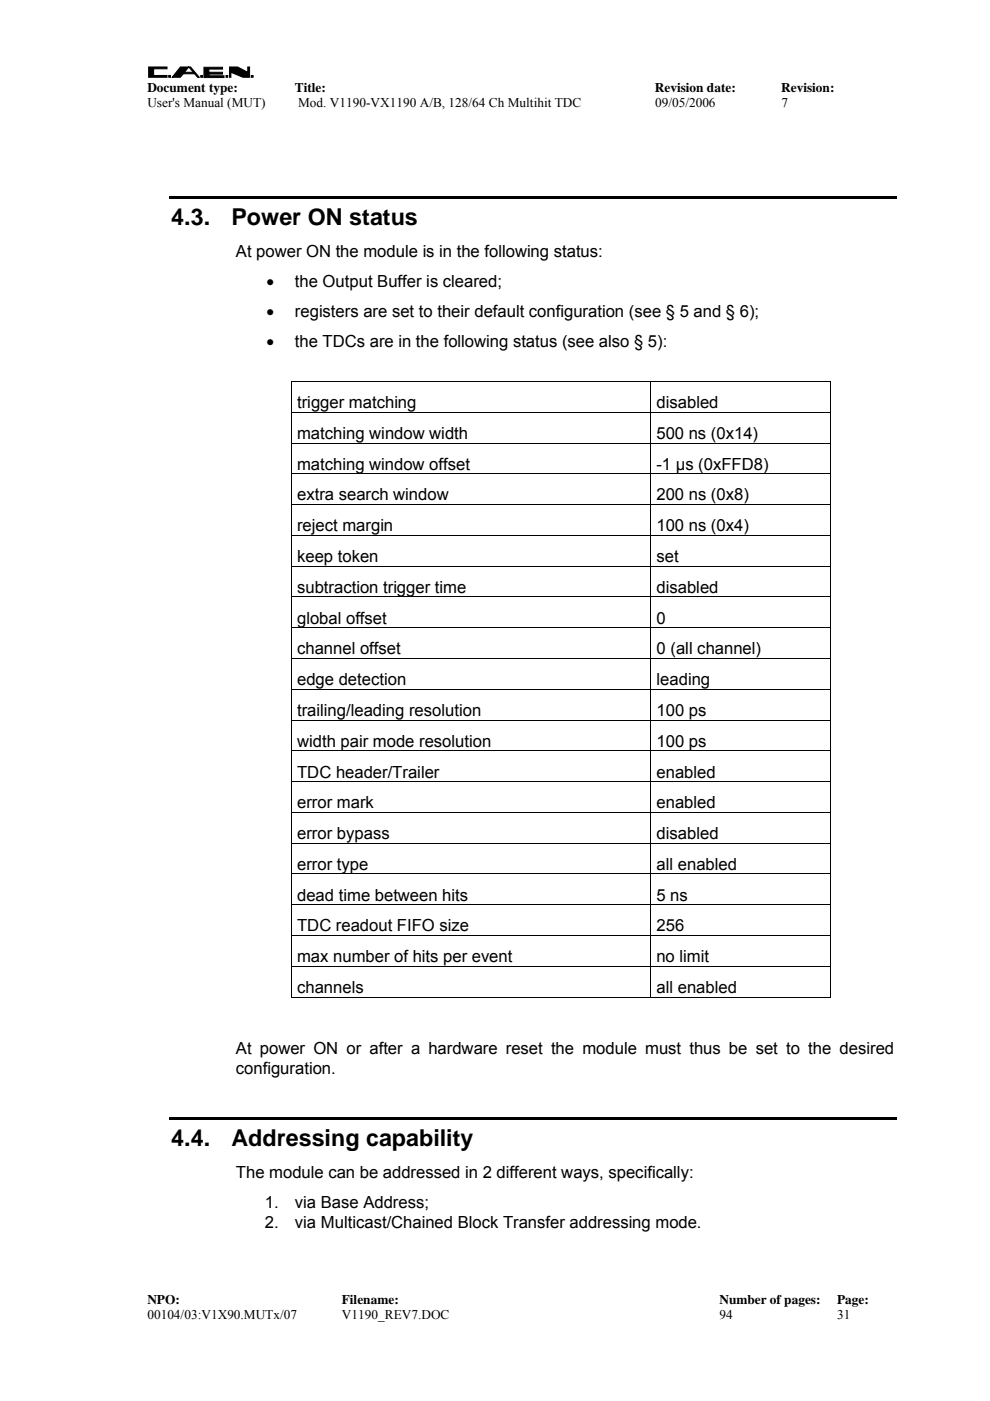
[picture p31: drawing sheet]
<svg xmlns="http://www.w3.org/2000/svg" width="210mm" height="297mm" viewBox="0 0 210 297" stroke-linecap="round" stroke-linejoin="round" font-family="sans-serif">
<defs><g id="words">
<g font-size="4.9">
<text x="36.3" y="47.8">4.3.</text>
<text x="49.1" y="47.8">Power ON status</text>
<text x="36.3" y="243.1">4.4.</text>
<text x="49.1" y="243.1">Addressing capability</text>
</g>
<g font-size="3.5">
<text x="50" y="54.4">At power ON the module is in the following status:</text>
<text x="56.5" y="60.8">•</text>
<text x="62.5" y="60.8">the Output Buffer is cleared;</text>
<text x="56.5" y="67.2">•</text>
<text x="62.5" y="67.2">registers are set to their default configuration (see § 5 and § 6);</text>
<text x="56.5" y="73.6">•</text>
<text x="62.5" y="73.6">the TDCs are in the following status (see also § 5):</text>
<text x="63" y="86.5">trigger matching</text>
<text x="139.2" y="86.5">disabled</text>
<text x="63" y="93">matching window width</text>
<text x="139.2" y="93">500 ns (0x14)</text>
<text x="63" y="99.6">matching window offset</text>
<text x="139.2" y="99.6">-1 µs (0xFFD8)</text>
<text x="63" y="106.1">extra search window</text>
<text x="139.2" y="106.1">200 ns (0x8)</text>
<text x="63" y="112.6">reject margin</text>
<text x="139.2" y="112.6">100 ns (0x4)</text>
<text x="63" y="119.2">keep token</text>
<text x="139.2" y="119.2">set</text>
<text x="63" y="125.7">subtraction trigger time</text>
<text x="139.2" y="125.7">disabled</text>
<text x="63" y="132.2">global offset</text>
<text x="139.2" y="132.2">0</text>
<text x="63" y="138.7">channel offset</text>
<text x="139.2" y="138.7">0 (all channel)</text>
<text x="63" y="145.3">edge detection</text>
<text x="139.2" y="145.3">leading</text>
<text x="63" y="151.8">trailing/leading resolution</text>
<text x="139.2" y="151.8">100 ps</text>
<text x="63" y="158.3">width pair mode resolution</text>
<text x="139.2" y="158.3">100 ps</text>
<text x="63" y="164.8">TDC header/Trailer</text>
<text x="139.2" y="164.8">enabled</text>
<text x="63" y="171.4">error mark</text>
<text x="139.2" y="171.4">enabled</text>
<text x="63" y="177.9">error bypass</text>
<text x="139.2" y="177.9">disabled</text>
<text x="63" y="184.4">error type</text>
<text x="139.2" y="184.4">all enabled</text>
<text x="63" y="190.9">dead time between hits</text>
<text x="139.2" y="190.9">5 ns</text>
<text x="63" y="197.5">TDC readout FIFO size</text>
<text x="139.2" y="197.5">256</text>
<text x="63" y="204">max number of hits per event</text>
<text x="139.2" y="204">no limit</text>
<text x="63" y="210.5">channels</text>
<text x="139.2" y="210.5">all enabled</text>
<text x="50" y="223.4">At power ON or after a hardware reset the module must thus be set to the desired</text>
<text x="50" y="227.6">configuration.</text>
<text x="50" y="249.7">The module can be addressed in 2 different ways, specifically:</text>
<text x="56.2" y="256.1">1.</text>
<text x="62.5" y="256.1">via Base Address;</text>
<text x="56.2" y="260.3">2.</text>
<text x="62.5" y="260.3">via Multicast/Chained Block Transfer addressing mode.</text>
</g>
<g font-size="2.8">
<text x="31.2" y="19.6">Document type:</text>
<text x="31.2" y="22.7">User's Manual (MUT)</text>
<text x="62.5" y="19.6">Title:</text>
<text x="63.2" y="22.7">Mod. V1190-VX1190 A/B, 128/64 Ch Multihit TDC</text>
<text x="138.9" y="19.6">Revision date:</text>
<text x="138.9" y="22.7">09/05/2006</text>
<text x="165.6" y="19.6">Revision:</text>
<text x="165.7" y="22.7">7</text>
<text x="31.2" y="276.5">NPO:</text>
<text x="31.2" y="279.7">00104/03:V1X90.MUTx/07</text>
<text x="72.5" y="276.5">Filename:</text>
<text x="72.5" y="279.7">V1190_REV7.DOC</text>
<text x="152.5" y="279.7">94</text>
<text x="152.5" y="276.5">Number of pages:</text>
<text x="177.5" y="276.5">Page:</text>
<text x="177.5" y="279.7">31</text>
</g>
</g></defs>
<g fill="#000" stroke="#000" stroke-width=".21">
<path d="M31.5 14.2h3.9v.4h-2.8v1.4h2.8v.4h-3.9z" fill-rule="evenodd"/>
<path d="M35.8 16h.4v.4h-.4z" fill-rule="evenodd"/>
<path d="M38.2 14.2h2.2l1.8 2.2h-.3l-1.9-2.2-1.8 2.2h-1.7z" fill-rule="evenodd"/>
<path d="M38.3 15.3h2.8v.3h-2.8z" fill-rule="evenodd"/>
<path d="M42.6 16h.3v.4h-.3z" fill-rule="evenodd"/>
<path d="M43.2 14.3h4v.3h-2.9v.7h2.9v.4h-2.9v.4h3.2v.3h-4.3z" fill-rule="evenodd"/>
<path d="M47.9 16h.4v.4h-.4z" fill-rule="evenodd"/>
<path d="M48.7 14.2h1.7l2.1 1.1v-1.1h.4v2.2h-1.4l-2.5-1.1v1.1h-.3z" fill-rule="evenodd"/>
<path d="M53.3 16h.4v.4h-.4z" fill-rule="evenodd"/>
</g>
<g fill="#000">
<path d="M35.8 41.6h154.3v.6h-154.3zM61.7 80.8h.1v.2h-.1zM176 80.8h.1v.2h-.1zM176 87.3h.1v.2h-.1zM176 93.9h.1v.1h-.1zM176 100.4h.1v.1h-.1zM176 106.9h.1v.2h-.1zM176 113.4h.1v.2h-.1zM176 120h.1v.1h-.1zM176 126.5h.1v.1h-.1zM176 133h.1v.2h-.1zM176 139.5h.1v.2h-.1z"/>
<path d="M176 146h.1v.2h-.1zM176 152.6h.1v.2h-.1zM176 159.1h.1v.2h-.1zM176 165.6h.1v.2h-.1zM176 172.2h.1v.1h-.1zM176 178.7h.1v.2h-.1zM176 185.2h.1v.2h-.1zM176 191.7h.1v.2h-.1zM176 198.3h.1v.1h-.1zM176 204.8h.1v.2h-.1zM176 211.3h.1v.2h-.1zM35.8 236.9h154.3v.5h-154.3z"/>
</g>
<g fill="none" stroke="#000" stroke-width=".21">
<path d="M61.7 80.9h114.3M61.7 87.4h114.3M61.8 81v6.3M61.8 87.5v6.4M61.8 94v6.4M138 81v6.3M138 87.5v6.4M138 94v6.4M176 93.9h-114.3M176.1 81v6.3M176.1 87.5v6.4M176.1 94v6.4"/>
<path d="M61.7 100.5h114.3M61.7 107h114.3M61.8 100.5v6.4M61.8 107.1v6.3M61.8 113.6v6.4M138 100.5v6.4M138 107.1v6.3M138 113.6v6.4M176 113.5h-114.3M176.1 100.5v6.4M176.1 107.1v6.3M176.1 113.6v6.4"/>
<path d="M61.7 126.6h114.3M61.7 133.1h114.3M61.8 120.1v6.4M61.8 126.6v6.4M61.8 133.2v6.3M61.8 139.7v6.3M138 120.1v6.4M138 126.6v6.4M138 133.2v6.3M138 139.7v6.3M176 120h-114.3M176 139.6h-114.3"/>
<path d="M176.1 120.1v6.4M176.1 126.6v6.4M176.1 133.2v6.3M176.1 139.7v6.3M61.7 146.1h114.3M61.7 152.7h114.3M61.7 159.2h114.3M61.8 146.2v6.4M61.8 152.8v6.3M61.8 159.3v6.3M138 146.2v6.4M138 152.8v6.3"/>
<path d="M138 159.3v6.3M176.1 146.2v6.4M176.1 152.8v6.3M176.1 159.3v6.3M61.7 172.3h114.3M61.8 165.8v6.4M61.8 172.3v6.4M61.8 178.9v6.3M138 165.8v6.4M138 172.3v6.4M138 178.9v6.3M176 165.7h-114.3"/>
<path d="M176 178.8h-114.3M176.1 165.8v6.4M176.1 172.3v6.4M176.1 178.9v6.3M61.7 185.3h114.3M61.7 191.8h114.3M61.8 185.4v6.3M61.8 191.9v6.4M61.8 198.4v6.4M138 185.4v6.3M138 191.9v6.4M138 198.4v6.4"/>
<path d="M176 198.4h-114.3M176.1 185.4v6.3M176.1 191.9v6.4M176.1 198.4v6.4M61.7 204.9h114.3M61.7 211.4h76.2M61.8 205v6.5M138 205v6.5M138 211.4h38M176.1 205v6.5"/>
</g>
<use href="#words"/>
</svg>
